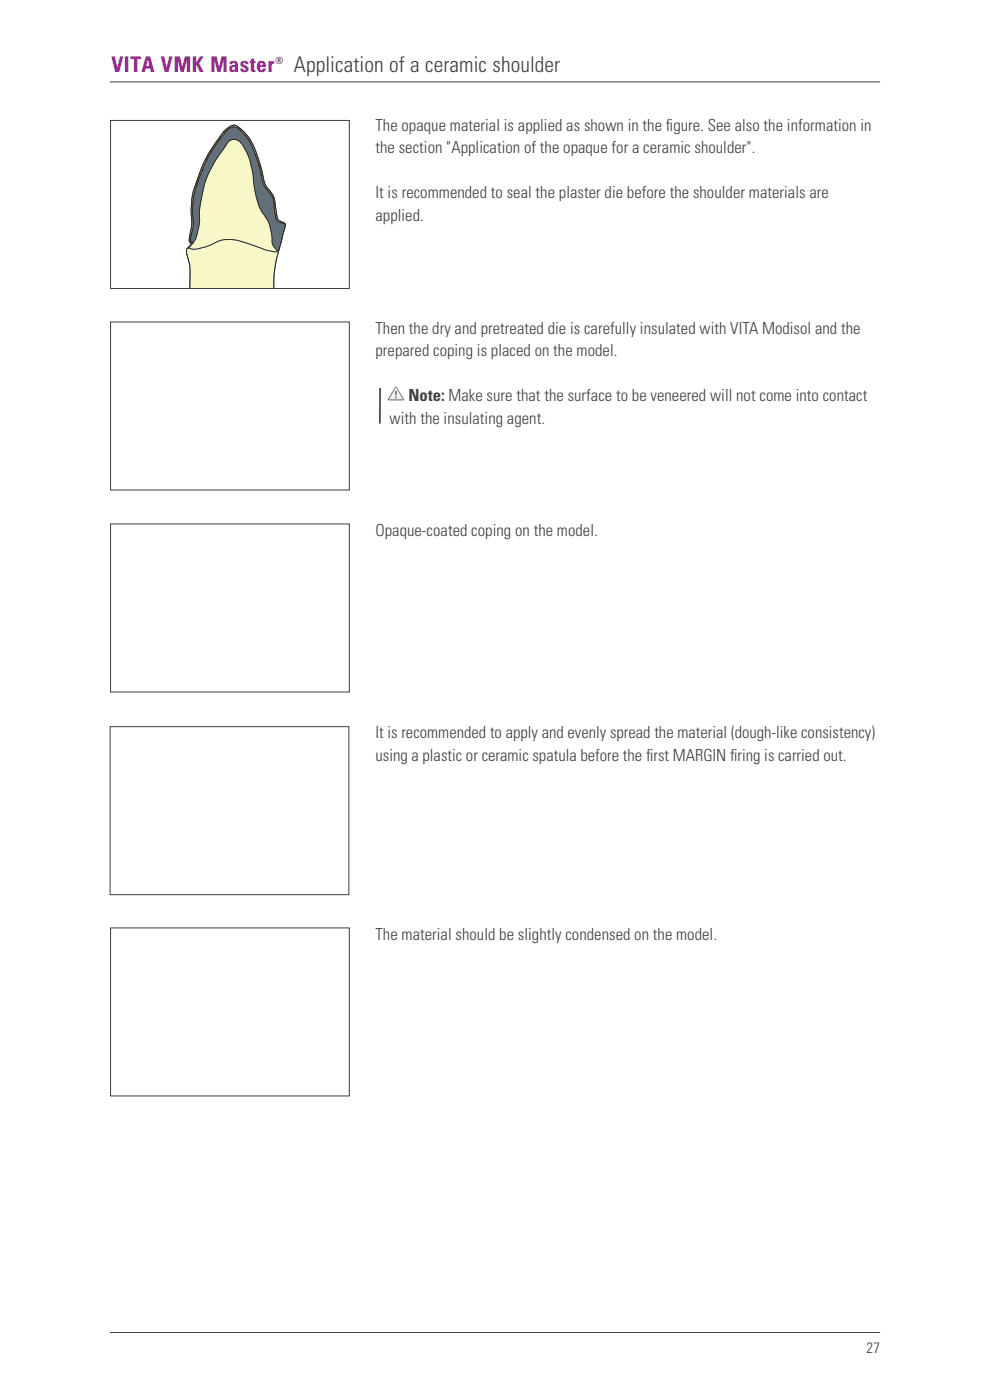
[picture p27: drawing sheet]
<svg xmlns="http://www.w3.org/2000/svg" width="210mm" height="297mm" viewBox="0 0 210 297" stroke-linecap="round" stroke-linejoin="round" font-family="sans-serif">
<defs><g id="words">
<text font-size="4.6" fill="#99248e" x="23.7" y="15.3">VITA VMK Master</text>
<text font-size="4.6" fill="#3e3e3f" x="62.4" y="15.2">Application of a ceramic shoulder</text>
<g font-size="3.5" fill="#3e3e3f">
<text x="79.7" y="27.8">The opaque material is applied as shown in the figure. See also the information in</text>
<text x="79.7" y="32.6">the section &quot;Application of the opaque for a ceramic shoulder&quot;.</text>
<text x="79.7" y="42.1">It is recommended to seal the plaster die before the shoulder materials are</text>
<text x="79.7" y="46.8">applied.</text>
<text x="79.7" y="70.8">Then the dry and pretreated die is carefully insulated with VITA Modisol and the</text>
<text x="79.7" y="75.6">prepared coping is placed on the model.</text>
<text x="82.7" y="89.8">with the insulating agent.</text>
<text x="86.7" y="85.1">Note: Make sure that the surface to be veneered will not come into contact</text>
<text x="79.7" y="113.8">Opaque-coated coping on the model.</text>
<text x="79.7" y="156.7">It is recommended to apply and evenly spread the material (dough-like consistency)</text>
<text x="79.7" y="161.4">using a plastic or ceramic spatula before the first MARGIN firing is carried out.</text>
<text x="79.7" y="199.5">The material should be slightly condensed on the model.</text>
</g>
<text font-size="3.2" fill="#3e3e3f" x="183.8" y="287">27</text>
<text font-size="2.1" fill="#99248e" x="58.4" y="13.5">®</text>
</g></defs>
<path d="M23.3 17.4h163.4M23.3 282.7h163.4" fill="none" stroke="#3e3e3f" stroke-width=".21"/>
<path d="M47.5 27.9l.7-.6a1.65 1.65 0 0 1 2.5-.2 12.8 12.8 0 0 1 4.3 7.4l.4 1.1a13 13 0 0 0 1.2 4.2 5.7 5.7 0 0 1 1.9 4.4l.3 1.7a1.43 1.43 0 0 0 1.2 1.3l.3 .2a.62 .62 0 0 1-.3 .9 12.8 12.8 0 0 0-1.2 3.8l-.3 .5a2.8 2.8 0 0 1-1.2-2.8 9.2 9.2 0 0 0-2.3-5.6 21.5 21.5 0 0 1-1.8-8.1 12.6 12.6 0 0 0-2.9-6.7 1.8 1.8 0 0 0-2.8 .8 24.5 24.5 0 0 0-5.5 13.2l-.2 1.8 .1 2a10.8 10.8 0 0 1 0 4.5l-.5 .8h-.2l-.2-.6a1.18 1.18 0 0 1-.8-1.7l.5-2.4a26.9 26.9 0 0 1 .2-6.9 32.9 32.9 0 0 1 6.6-13z" fill-rule="evenodd" fill="#fec40f"/>
<path d="M40.9 51.9l-.2-.2a1.09 1.09 0 0 1-.5-1.5l.5-2.4a26.9 26.9 0 0 1 .2-6.9 31.7 31.7 0 0 1 6.9-13.3l.4-.3a1.65 1.65 0 0 1 2.5-.2 12.8 12.8 0 0 1 4.3 7.4l.4 1.1a13 13 0 0 0 1.2 4.2 5.7 5.7 0 0 1 1.9 4.4l.3 1.7a1.43 1.43 0 0 0 1.2 1.3l.3 .2a.62 .62 0 0 1-.3 .9 12.8 12.8 0 0 0-1.2 3.8l-.3 .5a2.8 2.8 0 0 1-1.2-2.8 9.2 9.2 0 0 0-2.3-5.6 21.5 21.5 0 0 1-1.8-8.1 12.6 12.6 0 0 0-2.9-6.7 1.8 1.8 0 0 0-2.8 .8 24.5 24.5 0 0 0-5.5 13.2l-.2 1.8 .1 2a10.8 10.8 0 0 1 0 4.5l-.5 .8h-.2l-.2-.6" fill="none" stroke="#262b2d" stroke-width=".21"/>
<path d="M41.3 49.4l.7-.3a79.9 79.9 0 0 1 15.5-.4 3.1 3.1 0 0 1 1.5 2 6.7 6.7 0 0 1-.3 4.1l-.6 3.3v3.2h-17.8a23.6 23.6 0 0 0-.7-8 .84 .84 0 0 1 1-.9 .87 .87 0 0 0 1.2-.6l-.1-.4a2.47 2.47 0 0 1-.7-1.7z" fill-rule="evenodd" fill="#fef9c2"/>
<path d="M40.3 61.3v-.9a17.6 17.6 0 0 0-.7-7.1 .84 .84 0 0 1 1-.9 .87 .87 0 0 0 1.2-.6l-.1-.4a2.47 2.47 0 0 1-.7-1.7 3.4 3.4 0 0 1 2.6-.8l5.2-.3a57.1 57.1 0 0 1 8.7 .1 3.1 3.1 0 0 1 1.5 2 6.7 6.7 0 0 1-.3 4.1l-.6 3.3v3.2" fill="none" stroke="#231f20" stroke-width=".21"/>
<path d="M48.1 28.6a1.81 1.81 0 0 1 2.7 0 8.4 8.4 0 0 1 2.7 4.7l.7 2.3a21.6 21.6 0 0 0 1.9 6.5 13.4 13.4 0 0 1 2.8 11.1 1.84 1.84 0 0 1-1.9 0l-.4-.1a36.3 36.3 0 0 0-7.5-2.3 6.6 6.6 0 0 0-4.5 1.2 9.1 9.1 0 0 1-4.1 .8l-.5-.2 1.1-1.3-1.1 1.3a4.6 4.6 0 0 0 1.6-4.1l.1-2a25.6 25.6 0 0 1 1.9-10.4l2-4.1 1.6-2.4z" fill-rule="evenodd" fill="#fef9c2"/>
<path d="M41.1 51.3l-1.1 1.3a4.6 4.6 0 0 0 1.6-4.1l.1-2a25.6 25.6 0 0 1 1.9-10.4l1.7-3.4a17.9 17.9 0 0 1 3.2-4.5 2.24 2.24 0 0 1 2.7 .8 14.1 14.1 0 0 1 3 6.6 21.6 21.6 0 0 0 1.9 6.5 13.4 13.4 0 0 1 2.8 11.1 1.84 1.84 0 0 1-1.9 0l-.4-.1a36.3 36.3 0 0 0-7.5-2.3 6.6 6.6 0 0 0-4.5 1.2 9.1 9.1 0 0 1-4.1 .8l-.5-.2" fill="none" stroke="#231f20" stroke-width=".21"/>
<path d="M48.2 27.6a1.76 1.76 0 0 1 2.8 .1 13.8 13.8 0 0 1 3.7 6.6l.4 1.2a11.1 11.1 0 0 0 1.5 4.7 4.6 4.6 0 0 1 1.6 4.1l.2 1.4a1.37 1.37 0 0 0 1.5 1.6l.3 .1a.98 .98 0 0 1 .1 1.2l-.9 3.7-.4 .9a2.79 2.79 0 0 1-1.3-2.8 9.2 9.2 0 0 0-2.3-5.7 21.4 21.4 0 0 1-1.8-8 12.5 12.5 0 0 0-2.8-6.7 1.81 1.81 0 0 0-2.9 .8 24.5 24.5 0 0 0-5.5 13.1l-.1 1a11.4 11.4 0 0 1-1.3 6.6 .61 .61 0 0 1-.6-.6v-.4a9.8 9.8 0 0 0 .4-5.3 26.3 26.3 0 0 1 3.4-11.9l2-3.2z" fill-rule="evenodd" fill="#434748"/>
<path d="M41 51.5a11.3 11.3 0 0 0 1.3-6.6 22.8 22.8 0 0 1 4.5-12.5l.3-.4a5.1 5.1 0 0 1 2.2-2.4 2.14 2.14 0 0 1 2.3 1.5 20 20 0 0 1 2.4 8.7l.3 1.6a11.6 11.6 0 0 0 2.4 5.3 13.1 13.1 0 0 1 1.1 5l.6 1 .6 .5 .4-.9 .9-3.7a.83 .83 0 0 0-.4-1.3 1.37 1.37 0 0 1-1.5-1.6l-.2-1a5.9 5.9 0 0 0-1.3-4.1 7.2 7.2 0 0 1-1.7-4.4 18.2 18.2 0 0 0-3.8-8.1l-.4-.4a1.86 1.86 0 0 0-3.1 .2 31.4 31.4 0 0 0-7 15l-.1 2.3a9.8 9.8 0 0 1-.4 5.3v.4a.61 .61 0 0 0 .6 .6" fill="none" stroke="#231f20" stroke-width=".21"/>
<path d="M47.5 27.9l.7-.6a1.65 1.65 0 0 1 2.5-.2 12.8 12.8 0 0 1 4.3 7.4l.4 1.1a13 13 0 0 0 1.2 4.2 5.7 5.7 0 0 1 1.9 4.4l.3 1.7a1.43 1.43 0 0 0 1.2 1.3l.3 .2a.62 .62 0 0 1-.3 .9 12.8 12.8 0 0 0-1.2 3.8l-.3 .5a2.8 2.8 0 0 1-1.2-2.8 9.2 9.2 0 0 0-2.3-5.6 21.5 21.5 0 0 1-1.8-8.1 12.6 12.6 0 0 0-2.9-6.7 1.8 1.8 0 0 0-2.8 .8 24.5 24.5 0 0 0-5.5 13.2l-.2 1.8 .1 2a10.8 10.8 0 0 1 0 4.5l-.5 .8h-.2l-.2-.6a1.18 1.18 0 0 1-.8-1.7l.5-2.4a26.9 26.9 0 0 1 .2-6.9 32.9 32.9 0 0 1 6.6-13z" fill-rule="evenodd" fill="#fad620"/>
<path d="M40.9 51.9l-.2-.2a1.09 1.09 0 0 1-.5-1.5l.5-2.4a26.9 26.9 0 0 1 .2-6.9 31.7 31.7 0 0 1 6.9-13.3l.4-.3a1.65 1.65 0 0 1 2.5-.2 12.8 12.8 0 0 1 4.3 7.4l.4 1.1a13 13 0 0 0 1.2 4.2 5.7 5.7 0 0 1 1.9 4.4l.3 1.7a1.43 1.43 0 0 0 1.2 1.3l.3 .2a.62 .62 0 0 1-.3 .9 12.8 12.8 0 0 0-1.2 3.8l-.3 .5a2.8 2.8 0 0 1-1.2-2.8 9.2 9.2 0 0 0-2.3-5.6 21.5 21.5 0 0 1-1.8-8.1 12.6 12.6 0 0 0-2.9-6.7 1.8 1.8 0 0 0-2.8 .8 24.5 24.5 0 0 0-5.5 13.2l-.2 1.8 .1 2a10.8 10.8 0 0 1 0 4.5l-.5 .8h-.2l-.2-.6" fill="none" stroke="#262b2d" stroke-width=".21"/>
<path d="M41.3 49.4l.7-.3a79.9 79.9 0 0 1 15.5-.4 3.1 3.1 0 0 1 1.5 2 6.7 6.7 0 0 1-.3 4.1l-.6 3.3v3.2h-17.8a23.6 23.6 0 0 0-.7-8 .84 .84 0 0 1 1-.9 .87 .87 0 0 0 1.2-.6l-.1-.4a2.47 2.47 0 0 1-.7-1.7z" fill-rule="evenodd" fill="#f7f7c7"/>
<path d="M40.3 61.3v-.9a17.6 17.6 0 0 0-.7-7.1 .84 .84 0 0 1 1-.9 .87 .87 0 0 0 1.2-.6l-.1-.4a2.47 2.47 0 0 1-.7-1.7 3.4 3.4 0 0 1 2.6-.8l5.2-.3a57.1 57.1 0 0 1 8.7 .1 3.1 3.1 0 0 1 1.5 2 6.7 6.7 0 0 1-.3 4.1l-.6 3.3v3.2" fill="none" stroke="#231f20" stroke-width=".21"/>
<path d="M48.1 28.6a1.81 1.81 0 0 1 2.7 0 8.4 8.4 0 0 1 2.7 4.7l.7 2.3a21.6 21.6 0 0 0 1.9 6.5 13.4 13.4 0 0 1 2.8 11.1 1.84 1.84 0 0 1-1.9 0l-.4-.1a36.3 36.3 0 0 0-7.5-2.3 6.6 6.6 0 0 0-4.5 1.2 9.1 9.1 0 0 1-4.1 .8l-.5-.2 1.1-1.3-1.1 1.3a4.6 4.6 0 0 0 1.6-4.1l.1-2a25.6 25.6 0 0 1 1.9-10.4l2-4.1 1.6-2.4z" fill-rule="evenodd" fill="#f7f7c7"/>
<path d="M41.1 51.3l-1.1 1.3a4.6 4.6 0 0 0 1.6-4.1l.1-2a25.6 25.6 0 0 1 1.9-10.4l1.7-3.4a17.9 17.9 0 0 1 3.2-4.5 2.24 2.24 0 0 1 2.7 .8 14.1 14.1 0 0 1 3 6.6 21.6 21.6 0 0 0 1.9 6.5 13.4 13.4 0 0 1 2.8 11.1 1.84 1.84 0 0 1-1.9 0l-.4-.1a36.3 36.3 0 0 0-7.5-2.3 6.6 6.6 0 0 0-4.5 1.2 9.1 9.1 0 0 1-4.1 .8l-.5-.2" fill="none" stroke="#231f20" stroke-width=".21"/>
<path d="M48.2 27.6a1.76 1.76 0 0 1 2.8 .1 13.8 13.8 0 0 1 3.7 6.6l.4 1.2a11.1 11.1 0 0 0 1.5 4.7 4.6 4.6 0 0 1 1.6 4.1l.2 1.4a1.37 1.37 0 0 0 1.5 1.6l.3 .1a.98 .98 0 0 1 .1 1.2l-.9 3.7-.4 .9a2.79 2.79 0 0 1-1.3-2.8 9.2 9.2 0 0 0-2.3-5.7 21.4 21.4 0 0 1-1.8-8 12.5 12.5 0 0 0-2.8-6.7 1.81 1.81 0 0 0-2.9 .8 24.5 24.5 0 0 0-5.5 13.1l-.1 1a11.4 11.4 0 0 1-1.3 6.6 .61 .61 0 0 1-.6-.6v-.4a9.8 9.8 0 0 0 .4-5.3 26.3 26.3 0 0 1 3.4-11.9l2-3.2z" fill-rule="evenodd" fill="#627179"/>
<path d="M41 51.5a11.3 11.3 0 0 0 1.3-6.6 22.8 22.8 0 0 1 4.5-12.5l.3-.4a5.1 5.1 0 0 1 2.2-2.4 2.14 2.14 0 0 1 2.3 1.5 20 20 0 0 1 2.4 8.7l.3 1.6a11.6 11.6 0 0 0 2.4 5.3 13.1 13.1 0 0 1 1.1 5l.6 1 .6 .5 .4-.9 .9-3.7a.83 .83 0 0 0-.4-1.3 1.37 1.37 0 0 1-1.5-1.6l-.2-1a5.9 5.9 0 0 0-1.3-4.1 7.2 7.2 0 0 1-1.7-4.4 18.2 18.2 0 0 0-3.8-8.1l-.4-.4a1.86 1.86 0 0 0-3.1 .2 31.4 31.4 0 0 0-7 15l-.1 2.3a9.8 9.8 0 0 1-.4 5.3v.4a.61 .61 0 0 0 .6 .6" fill="none" stroke="#231f20" stroke-width=".21"/>
<path d="M23.5 25.6h50.6v35.6h-50.6zM23.5 68.3h50.6v35.6h-50.6zM23.5 111.2h50.6v35.6h-50.6zM23.4 154.2h50.6v35.6h-50.6zM23.5 196.9h50.6v35.6h-50.6z" fill="none" stroke="#3e3e3f" stroke-width=".21"/>
<path d="M80.6 82.3v7.6" fill="none" stroke="#3e3e3f" stroke-width=".35"/>
<path d="M84 82.3l1.4 2.4h-2.8z" fill="#f2f3f4"/>
<path d="M83.8 84.3a.2 .2 0 0 0 .4 0 .2 .2 0 0 0-.4 0zM83.8 83v.8l.2 .1 .2-.8-.2-.2zM83.9 82l-1.6 2.6v.3h3.3l.1-.3-1.6-2.5zM84 82.4l1.3 2.2h-2.6z" fill-rule="evenodd" fill="#6c6d70"/>
<path d="M84 82.4l1.3 2.2h-2.6z" fill="none" stroke="#f2f3f4" stroke-width=".21"/>
<use href="#words"/>
</svg>
